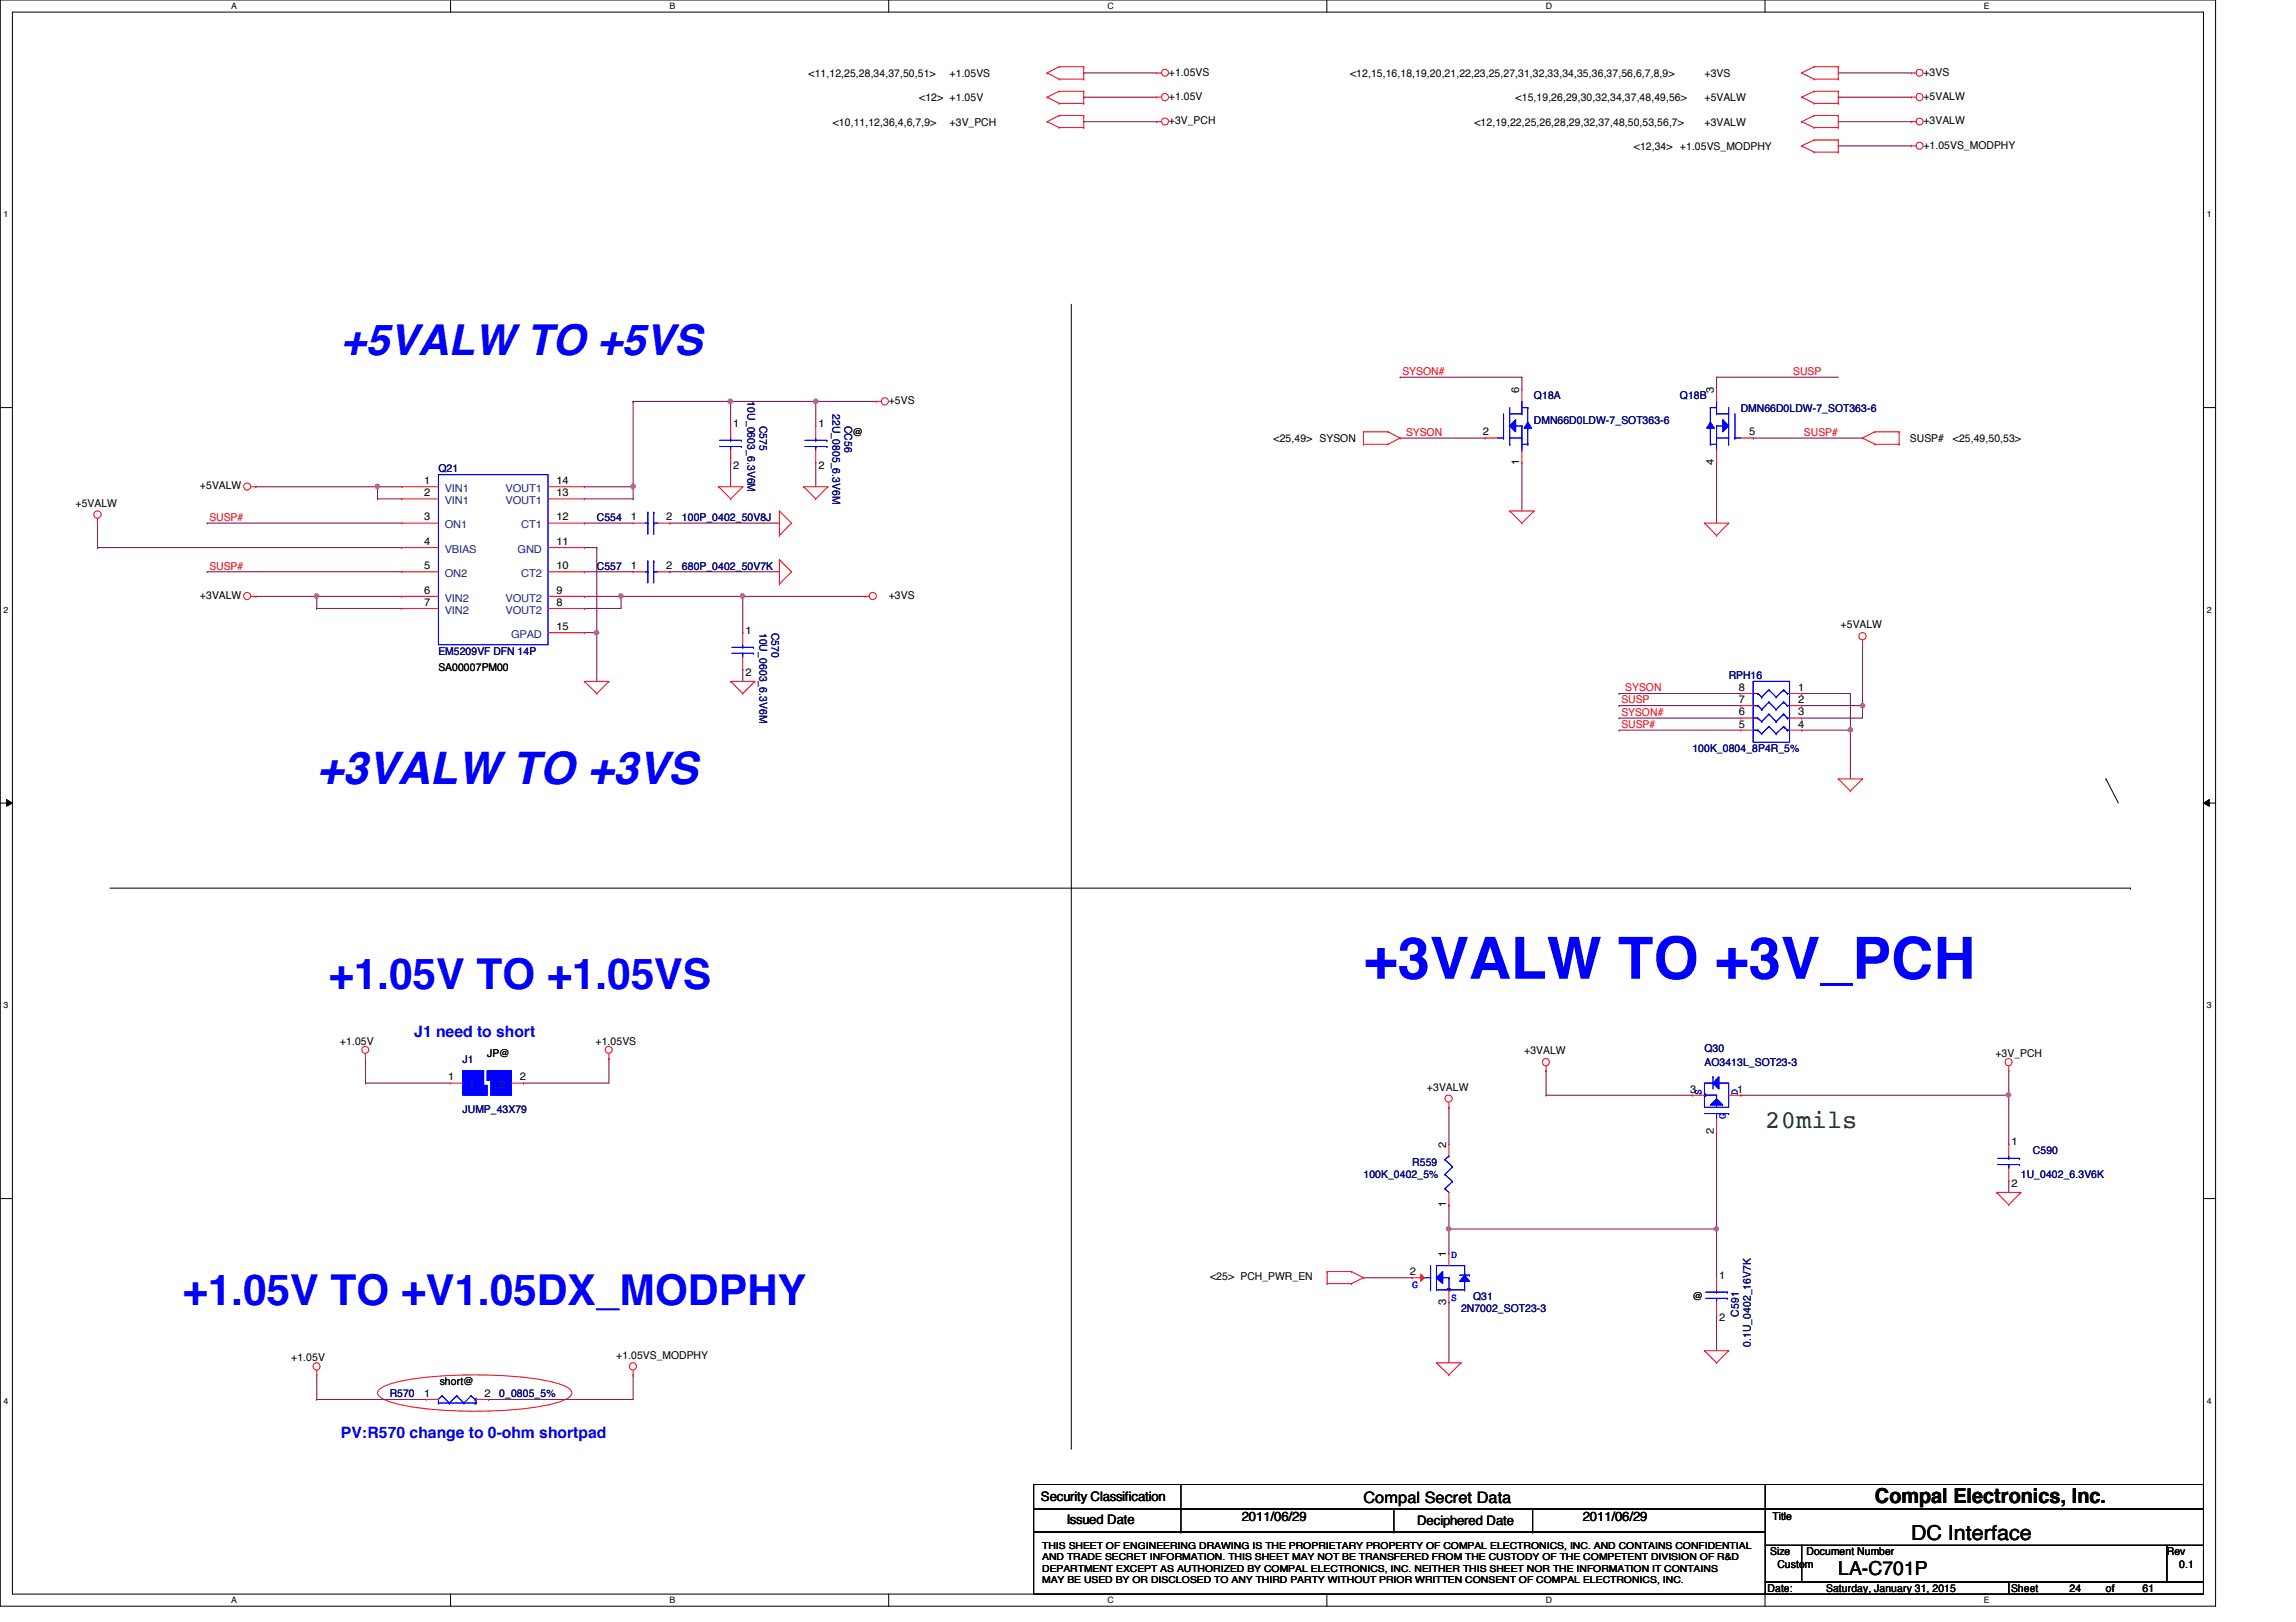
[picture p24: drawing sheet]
<svg xmlns="http://www.w3.org/2000/svg" width="297mm" height="210mm" viewBox="0 0 297 210" stroke-linecap="round" stroke-linejoin="round" font-family="sans-serif">
<defs><g id="words">
<text font-size="7.5" fill="#00f" x="176.4" y="126.7">+3VALW TO +3V_PCH</text>
<text font-size="5.8" fill="#00f" x="41" y="101.4">+3VALW TO +3VS</text>
<g font-size="5.5" fill="#00f">
<text x="44.1" y="46">+5VALW TO +5VS</text>
<text x="42.5" y="127.9">+1.05V TO +1.05VS</text>
<text x="23.7" y="168.9">+1.05V TO +V1.05DX_MODPHY</text>
</g>
<text font-size="3.3" fill="#008000" x="228.4" y="145.9">20mils</text>
<g font-size="2.7">
<text x="242.6" y="194.6">Compal Electronics, Inc.</text>
<text x="247.3" y="199.3">DC Interface</text>
</g>
<text font-size="2.5" x="237.8" y="203.8">LA-C701P</text>
<g font-size="2" fill="#00f">
<text x="53.6" y="134.2">J1 need to short</text>
<text x="44.1" y="186.1">PV:R570 change to 0-ohm shortpad</text>
</g>
<text font-size="2" x="176.4" y="194.5">Compal Secret Data</text>
<g font-size="1.7">
<text x="134.7" y="194.3">Security Classification</text>
<text x="138" y="197.3">Issued Date</text>
<text x="160.7" y="196.8">2011/06/29</text>
<text x="183.3" y="197.4">Deciphered Date</text>
<text x="204.8" y="196.8">2011/06/29</text>
</g>
<g font-size="1.4">
<text x="104.6" y="9.9">&lt;11,12,25,28,34,37,50,51&gt;</text>
<text x="122.8" y="9.9">+1.05VS</text>
<text x="151.2" y="9.8">+1.05VS</text>
<text x="174.7" y="9.9">&lt;12,15,16,18,19,20,21,22,23,25,27,31,32,33,34,35,36,37,56,6,7,8,9&gt;</text>
<text x="220.5" y="9.9">+3VS</text>
<text x="248.8" y="9.8">+3VS</text>
<text x="107.7" y="16.3">&lt;10,11,12,36,4,6,7,9&gt;</text>
<text x="118.9" y="13.1">&lt;12&gt; +1.05V</text>
<text x="122.8" y="16.3">+3V_PCH</text>
<text x="151.2" y="13">+1.05V</text>
<text x="151.2" y="16.1">+3V_PCH</text>
<text x="190.8" y="16.3">&lt;12,19,22,25,26,28,29,32,37,48,50,53,56,7&gt;</text>
<text x="196.1" y="13.1">&lt;15,19,26,29,30,32,34,37,48,49,56&gt;</text>
<text x="220.5" y="13.1">+5VALW</text>
<text x="220.5" y="16.3">+3VALW</text>
<text x="248.8" y="13">+5VALW</text>
<text x="248.8" y="16.1">+3VALW</text>
<text x="211.4" y="19.4">&lt;12,34&gt; +1.05VS_MODPHY</text>
<text x="248.8" y="19.3">+1.05VS_MODPHY</text>
<text x="115" y="52.3">+5VS</text>
<text x="196.6" y="50.8" transform="rotate(-90 196.6 50.8)">6</text>
<text x="221.7" y="50.8" transform="rotate(-90 221.7 50.8)">3</text>
<text x="94.9" y="55.3">1</text>
<text x="105.9" y="55.3">1</text>
<text x="110.3" y="56.4">@</text>
<text x="164.8" y="57.2">&lt;25,49&gt; SYSON</text>
<text x="191.9" y="56.3">2</text>
<text x="226.3" y="56.3">5</text>
<text x="247.1" y="57.2">SUSP#</text>
<text x="252.6" y="57.2">&lt;25,49,50,53&gt;</text>
<text x="9.8" y="65.6">+5VALW</text>
<text x="25.9" y="63.3">+5VALW</text>
<text x="54.9" y="64.2">2</text>
<text x="54.9" y="62.7">1</text>
<text x="72" y="62.7">14</text>
<text x="72" y="64.2">13</text>
<text x="94.9" y="60.7">2</text>
<text x="105.9" y="60.7">2</text>
<text x="196.6" y="60.2" transform="rotate(-90 196.6 60.2)">1</text>
<text x="221.7" y="60.2" transform="rotate(-90 221.7 60.2)">4</text>
<text x="54.9" y="70.5">4</text>
<text x="54.9" y="67.4">3</text>
<text x="72" y="70.5">11</text>
<text x="72" y="67.4">12</text>
<text x="81.6" y="67.4">1</text>
<text x="86.2" y="67.4">2</text>
<text x="25.9" y="77.5">+3VALW</text>
<text x="54.9" y="76.8">6</text>
<text x="54.9" y="73.7">5</text>
<text x="72" y="76.8">9</text>
<text x="72" y="73.7">10</text>
<text x="81.6" y="73.7">1</text>
<text x="86.2" y="73.7">2</text>
<text x="115" y="77.5">+3VS</text>
<text x="54.9" y="78.4">7</text>
<text x="72" y="78.4">8</text>
<text x="72" y="81.5">15</text>
<text x="96.4" y="82">1</text>
<text x="238.1" y="81.3">+5VALW</text>
<text x="56.7" y="86.8">SA00007PM00</text>
<text x="96.4" y="87.5">2</text>
<text x="225" y="89.4">8</text>
<text x="232.6" y="89.4">1</text>
<text x="225" y="91">7</text>
<text x="225" y="92.6">6</text>
<text x="225" y="94.1">5</text>
<text x="232.6" y="91">2</text>
<text x="232.6" y="92.6">3</text>
<text x="232.6" y="94.1">4</text>
<text x="44" y="135.2">+1.05V</text>
<text x="63" y="136.7">JP@</text>
<text x="77" y="135.2">+1.05VS</text>
<text x="197.2" y="136.4">+3VALW</text>
<text x="258.1" y="136.7">+3V_PCH</text>
<text x="58" y="139.8">1</text>
<text x="67.3" y="139.8">2</text>
<text x="184.6" y="141.1">+3VALW</text>
<text x="218.6" y="141.4">3</text>
<text x="224.7" y="141.4">1</text>
<text x="187.1" y="148.5" transform="rotate(-90 187.1 148.5)">2</text>
<text x="221.7" y="146.8" transform="rotate(-90 221.7 146.8)">2</text>
<text x="260.2" y="148.2">1</text>
<text x="260.2" y="153.6">2</text>
<text x="187.1" y="156.2" transform="rotate(-90 187.1 156.2)">1</text>
<text x="156.5" y="165.7">&lt;25&gt; PCH_PWR_EN</text>
<text x="182.4" y="165">2</text>
<text x="187.1" y="162.7" transform="rotate(-90 187.1 162.7)">1</text>
<text x="222.4" y="165.5">1</text>
<text x="187.1" y="168.8" transform="rotate(-90 187.1 168.8)">3</text>
<text x="218.9" y="168.2">@</text>
<text x="222.4" y="170.9">2</text>
<text x="37.7" y="176.1">+1.05V</text>
<text x="56.9" y="179.2">short@</text>
<text x="79.7" y="175.8">+1.05VS_MODPHY</text>
<text x="54.9" y="180.8">1</text>
<text x="62.7" y="180.8">2</text>
<text x="229.3" y="196.7">Title</text>
<text x="229" y="201.3">Size</text>
<text x="230" y="202.9">Custom</text>
<text x="233.7" y="201.3">Document Number</text>
<text x="280.3" y="201.3">Rev</text>
<text x="281.9" y="202.9">0.1</text>
<text x="228.7" y="206">Date:</text>
<text x="236.3" y="206">Saturday, January 31, 2015</text>
<text x="260.2" y="206">Sheet</text>
<text x="267.8" y="206">24</text>
<text x="272.5" y="206">of</text>
<text x="277.2" y="206">61</text>
</g>
<g font-size="1.4" fill="#000080">
<text x="96.7" y="51.9" transform="rotate(90 96.7 51.9)">10U_0603_6.3V6M</text>
<text x="107.7" y="53.6" transform="rotate(90 107.7 53.6)">22U_0805_6.3V6M</text>
<text x="198.5" y="51.7">Q18A</text>
<text x="217.3" y="51.7">Q18B</text>
<text x="225.2" y="53.3">DMN66D0LDW-7_SOT363-6</text>
<text x="98.3" y="55.1" transform="rotate(90 98.3 55.1)">C575</text>
<text x="109.3" y="55.1" transform="rotate(90 109.3 55.1)">CC56</text>
<text x="198.5" y="54.9">DMN66D0LDW-7_SOT363-6</text>
<text x="56.7" y="61.1">Q21</text>
<text x="77.2" y="67.4">C554</text>
<text x="88.2" y="67.4">100P_0402_50V8J</text>
<text x="77.2" y="73.7">C557</text>
<text x="88.2" y="73.7">680P_0402_50V7K</text>
<text x="98.3" y="81.9" transform="rotate(90 98.3 81.9)">10U_0603_6.3V6M</text>
<text x="99.8" y="81.9" transform="rotate(90 99.8 81.9)">C570</text>
<text x="56.7" y="84.8">EM5209VF DFN 14P</text>
<text x="223.6" y="87.9">RPH16</text>
<text x="218.9" y="97.4">100K_0804_8P4R_5%</text>
<text x="59.9" y="137.5">J1</text>
<text x="220.5" y="136.1">Q30</text>
<text x="59.9" y="144">JUMP_43X79</text>
<text x="220.5" y="138">AO3413L_SOT23-3</text>
<text x="263" y="149.4">C590</text>
<text x="176.4" y="152.5">100K_0402_5%</text>
<text x="182.7" y="150.9">R559</text>
<text x="261.4" y="152.5">1U_0402_6.3V6K</text>
<text x="189" y="169.8">2N7002_SOT23-3</text>
<text x="190.6" y="168.2">Q31</text>
<text x="225" y="170.4" transform="rotate(-90 225 170.4)">C591</text>
<text x="226.5" y="174.3" transform="rotate(-90 226.5 174.3)">0.1U_0402_16V7K</text>
<text x="50.4" y="180.8">R570</text>
<text x="64.6" y="180.8">0_0805_5%</text>
</g>
<g font-size="1.4" fill="#f00">
<text x="181.4" y="48.5">SYSON#</text>
<text x="232" y="48.5">SUSP</text>
<text x="181.9" y="56.4">SYSON</text>
<text x="233.4" y="56.4">SUSP#</text>
<text x="27.1" y="67.4">SUSP#</text>
<text x="27.1" y="73.7">SUSP#</text>
<text x="210.3" y="89.5">SYSON</text>
<text x="209.8" y="91">SUSP</text>
<text x="209.8" y="94.2">SUSP#</text>
<text x="209.8" y="92.6">SYSON#</text>
</g>
<g font-size="1.4" fill="#004080">
<text x="57.5" y="65.2">VIN1</text>
<text x="57.5" y="63.7">VIN1</text>
<text x="65.4" y="63.7">VOUT1</text>
<text x="65.4" y="65.2">VOUT1</text>
<text x="57.5" y="71.5">VBIAS</text>
<text x="57.5" y="68.4">ON1</text>
<text x="67" y="71.5">GND</text>
<text x="67.4" y="68.4">CT1</text>
<text x="57.5" y="77.9">VIN2</text>
<text x="57.5" y="74.7">ON2</text>
<text x="65.4" y="77.9">VOUT2</text>
<text x="67.4" y="74.7">CT2</text>
<text x="57.5" y="79.4">VIN2</text>
<text x="65.4" y="79.4">VOUT2</text>
<text x="66.1" y="82.5">GPAD</text>
<text x="60.7" y="140.8">1</text>
<text x="64.6" y="140.8">2</text>
</g>
<g font-size="1.4" fill="#00f">
<text x="220.1" y="141.7" transform="rotate(-90 220.1 141.7)">S</text>
<text x="224.8" y="141.7" transform="rotate(-90 224.8 141.7)">D</text>
<text x="223.3" y="144.9" transform="rotate(-90 223.3 144.9)">G</text>
<text x="182.7" y="166.7">G</text>
<text x="187.7" y="162.9">D</text>
<text x="187.7" y="168.4">S</text>
</g>
<g font-size="1.2">
<text x="134.8" y="203.4">DEPARTMENT EXCEPT AS AUTHORIZED BY COMPAL ELECTRONICS, INC. NEITHER THIS SHEET NOR THE INFORMATION IT CONTAINS</text>
<text x="134.8" y="200.5">THIS SHEET OF ENGINEERING DRAWING IS THE PROPRIETARY PROPERTY OF COMPAL ELECTRONICS, INC. AND CONTAINS CONFIDENTIAL</text>
<text x="134.8" y="201.9">AND TRADE SECRET INFORMATION. THIS SHEET MAY NOT BE TRANSFERED FROM THE CUSTODY OF THE COMPETENT DIVISION OF R&amp;D</text>
<text x="134.8" y="204.8">MAY BE USED BY OR DISCLOSED TO ANY THIRD PARTY WITHOUT PRIOR WRITTEN CONSENT OF COMPAL ELECTRONICS, INC.</text>
</g>
<g font-size="1.1">
<text x="29.9" y="1.1">A</text>
<text x="86.6" y="1.1">B</text>
<text x="143.3" y="1.1">C</text>
<text x="200" y="1.1">D</text>
<text x="256.7" y="1.1">E</text>
<text x=".5" y="28.1">1</text>
<text x="285.5" y="28.1">1</text>
<text x=".5" y="79.3">2</text>
<text x="285.5" y="79.3">2</text>
<text x=".5" y="130.5">3</text>
<text x="285.5" y="130.5">3</text>
<text x=".5" y="181.7">4</text>
<text x="285.5" y="181.7">4</text>
<text x="29.9" y="207.4">A</text>
<text x="86.6" y="207.4">B</text>
<text x="143.3" y="207.4">C</text>
<text x="200" y="207.4">D</text>
<text x="256.7" y="207.4">E</text>
</g>
</g></defs>
<path d="M0 0h286.6v207.9h-286.6zM1.6 1.6h283.5v204.7h-283.5z" fill="none" stroke="#000" stroke-width=".13"/>
<g fill="#fff">
<path d="M29.9 .2h.7v1.2h-.7z"/>
<path d="M29.9 206.5h.7v1.1h-.7z"/>
</g>
<path d="M58.3 0v1.6M58.3 206.3v1.6" fill="none" stroke="#000" stroke-width=".13"/>
<g fill="#fff">
<path d="M86.6 .2h.7v1.2h-.7z"/>
<path d="M86.6 206.5h.7v1.1h-.7z"/>
</g>
<path d="M115 0v1.6M115 206.3v1.6" fill="none" stroke="#000" stroke-width=".13"/>
<g fill="#fff">
<path d="M143.3 .2h.8v1.2h-.8z"/>
<path d="M143.3 206.5h.8v1.1h-.8z"/>
</g>
<path d="M171.7 0v1.6M171.7 206.3v1.6" fill="none" stroke="#000" stroke-width=".13"/>
<g fill="#fff">
<path d="M200 .2h.7v1.2h-.7z"/>
<path d="M200 206.5h.7v1.1h-.7z"/>
</g>
<path d="M228.3 0v1.6M228.3 206.3v1.6" fill="none" stroke="#000" stroke-width=".13"/>
<g fill="#fff">
<path d="M256.7 .2h.7v1.2h-.7z"/>
<path d="M256.7 206.5h.7v1.1h-.7z"/>
<path d="M.5 27.1h.6v1.2h-.6z"/>
<path d="M285.5 27.1h.6v1.2h-.6z"/>
<path d="M.5 78.3h.6v1.2h-.6z"/>
<path d="M285.5 78.3h.6v1.2h-.6z"/>
</g>
<path d="M0 52.7h1.6M285.1 52.7h1.5" fill="none" stroke="#000" stroke-width=".13"/>
<g fill="#fff">
<path d="M.5 129.5h.6v1.2h-.6z"/>
<path d="M285.5 129.5h.6v1.2h-.6z"/>
</g>
<path d="M0 103.9h1.6M.8 103.5l.8 .4-.8 .5zM285.1 103.9l.7-.4v.9zM285.1 103.9h1.5" fill="none" stroke="#000" stroke-width=".13"/>
<path d="M.8 103.5l.8 .4-.8 .5zM285.1 103.9l.7-.4v.9z" fill="#000"/>
<g fill="#fff">
<path d="M.5 180.7h.6v1.2h-.6z"/>
<path d="M285.5 180.7h.6v1.2h-.6z"/>
</g>
<path d="M138.6 39.4v148M14.2 114.9h261.4M272.5 100.8h.1M272.5 100.8l1.6 3.1M275.6 114.9h.1M0 155.1h1.6M285.1 155.1h1.5M138.6 187.4h.1" fill="none" stroke="#000" stroke-width=".13"/>
<path d="M49 179.9a4.7 4.7 0 0 1 2.5-1.1 55.9 55.9 0 0 1 19.9 0 4.8 4.8 0 0 1 2.5 1.1l.1 .4-.1 .3a4.8 4.8 0 0 1-2.5 1.1 54.3 54.3 0 0 1-19.9 0 4.7 4.7 0 0 1-2.5-1.1l-.2-.3z" fill="none" stroke="#f00" stroke-width=".13"/>
<g fill="none" stroke="#800040" stroke-width=".13">
<path d="M181.1 48.8h.1M181.1 56.7h.1M181.1 48.8h15.8M181.1 56.7h11M196.9 59.8h.1M196.9 48.8h.1M196.9 48.8v1.6M196.9 59.8v6.3M222.1 59.8h.1M222.1 48.8h.1M222.1 48.8v1.6M222.1 59.8v7.9"/>
<path d="M222.1 48.8h15.7M226.8 56.7h.1M226.8 56.7h14.2M12.6 70.9h.1M12.6 67.7h.1M12.6 70.9h39.4M12.6 67.7v3.2M26.8 67.7h.1M26.8 74h.1M26.8 67.7h25.2M26.8 74h25.2M75.6 70.9h.1"/>
<path d="M75.6 70.9h1.6M75.6 81.9h.1M75.6 81.9h1.6M77.2 81.9h.1M77.2 81.9v6.3M241 91.3h.1M241 91.3v1.6M47.3 137h.1M47.3 137v3.2M78.8 137h.1M78.8 137v3.2h-11.1M47.3 140.2h.1"/>
<path d="M47.3 140.2h11M67.7 140.2h.1"/>
</g>
<circle cx="241" cy="91.3" r=".3" fill="#f0f"/>
<circle cx="241" cy="91.3" r=".3" fill="none" stroke="#f0f" stroke-width=".13"/>
<path d="M239.4 94.5h.1M239.4 94.5v6.3" fill="none" stroke="#800040" stroke-width=".13"/>
<circle cx="239.4" cy="94.4" r=".3" fill="#f0f"/>
<circle cx="239.4" cy="94.4" r=".3" fill="none" stroke="#f0f" stroke-width=".13"/>
<g fill="none" stroke="#800040" stroke-width=".13">
<path d="M209.5 89.7h.1M209.5 91.3h.1M209.5 94.5h.1M209.5 92.9h.1M209.5 89.7h15.7M209.5 91.3h15.7M209.5 94.5h15.7M209.5 92.9h15.7M233.1 89.7h.1M233.1 94.5h.1M233.1 91.3h.1M233.1 92.9h.1"/>
<path d="M233.1 89.7h6.3M233.1 91.3h7.9M233.1 94.5h6.3M233.1 92.9h7.9M222.1 159h.1M222.1 159v6.4M41 177.9h.1M41 177.9v3.2M81.9 177.9h.1M81.9 177.9v3.2h-18.7M41 181.1h.1M41 181.1h14.2"/>
<path d="M63.2 181.1h.1"/>
</g>
<circle cx="222" cy="159" r=".29" fill="#f0f"/>
<circle cx="222" cy="159" r=".29" fill="none" stroke="#f0f" stroke-width=".13"/>
<path d="M259.9 138.6h.1M259.9 138.6v9.4M225.2 141.7h.1M225.2 141.7h34.7M259.9 152.7h.1M259.9 141.7h.1M259.9 152.7v1.6M222.1 170.1h.1M222.1 170.1v4.7" fill="none" stroke="#800040" stroke-width=".13"/>
<circle cx="259.8" cy="141.7" r=".3" fill="#f0f"/>
<circle cx="259.8" cy="141.7" r=".3" fill="none" stroke="#f0f" stroke-width=".13"/>
<g fill="none" stroke="#800040" stroke-width=".13">
<path d="M200 138.6h.1M200 138.6v3.1M187.4 159h.1M187.4 143.3h.1M187.4 155.9h.1M187.4 143.3v4.7M187.4 155.9v6.3M200 141.7h.1M200 141.7h18.9M222.1 146.4h.1M222.1 146.4v12.6h-34.7M176.4 165.4h.1"/>
<path d="M176.4 165.4h6.3"/>
</g>
<circle cx="187.4" cy="159" r=".29" fill="#f0f"/>
<circle cx="187.4" cy="159" r=".29" fill="none" stroke="#f0f" stroke-width=".13"/>
<g fill="none" stroke="#800040" stroke-width=".13">
<path d="M140.2 9.4h.1M140.2 12.6h.1M140.2 15.7h.1M140.2 12.6h9.4M140.2 15.7h9.4M140.2 9.4h9.4M237.8 12.6h.1M237.8 15.7h.1M237.8 9.4h.1M237.8 18.9h.1M237.8 12.6h9.5M237.8 15.7h9.5"/>
<path d="M237.8 9.4h9.5M237.8 18.9h9.5M96.1 77.2h.1M96.1 77.2v4.7M96.1 77.2h15.7M96.1 86.6h.1M96.1 86.6v1.6M239.4 89.7h.1M239.4 89.7v4.8M241 83.4h.1M241 83.4v7.9M187.4 168.5h.1"/>
<path d="M187.4 168.5v7.9"/>
</g>
<circle cx="96.1" cy="77.1" r=".29" fill="#f0f"/>
<circle cx="96.1" cy="77.1" r=".29" fill="none" stroke="#f0f" stroke-width=".13"/>
<path d="M77.2 70.9h.1M77.2 70.9v11" fill="none" stroke="#800040" stroke-width=".13"/>
<circle cx="77.2" cy="81.9" r=".3" fill="#f0f"/>
<circle cx="77.2" cy="81.9" r=".3" fill="none" stroke="#f0f" stroke-width=".13"/>
<path d="M33.1 63h.1M33.1 63h18.9M48.8 63h.1M48.8 64.6h.1M48.8 63v1.6M48.8 64.6h3.2" fill="none" stroke="#800040" stroke-width=".13"/>
<circle cx="48.8" cy="62.9" r=".29" fill="#f0f"/>
<circle cx="48.8" cy="62.9" r=".29" fill="none" stroke="#f0f" stroke-width=".13"/>
<path d="M33.1 77.2h.1M33.1 77.2h18.9M41 77.2h.1M41 78.7h.1M41 77.2v1.5M41 78.7h11" fill="none" stroke="#800040" stroke-width=".13"/>
<circle cx="40.9" cy="77.1" r=".29" fill="#f0f"/>
<circle cx="40.9" cy="77.1" r=".29" fill="none" stroke="#f0f" stroke-width=".13"/>
<path d="M75.6 77.2h.1M75.6 78.7h.1M75.6 77.2h20.5M80.3 77.2h.1M80.3 77.2v1.5h-4.7M96.1 77.2h.1" fill="none" stroke="#800040" stroke-width=".13"/>
<circle cx="80.3" cy="77.1" r=".29" fill="#f0f"/>
<circle cx="80.3" cy="77.1" r=".29" fill="none" stroke="#f0f" stroke-width=".13"/>
<g fill="none" stroke="#800040" stroke-width=".13">
<path d="M94.5 51.9h.1M94.5 51.9h11M105.5 59.8h.1M105.5 51.9h.1M105.5 51.9v3.2M105.5 59.8v3.2M75.6 67.7h.1M75.6 74h.1M75.6 67.7h6.3M75.6 74h6.3M86.7 67.7h.1M86.7 74h.1"/>
<path d="M86.7 67.7h14.1M86.7 74h14.1"/>
</g>
<circle cx="105.5" cy="51.9" r=".3" fill="#f0f"/>
<circle cx="105.5" cy="51.9" r=".3" fill="none" stroke="#f0f" stroke-width=".13"/>
<circle cx="94.5" cy="51.9" r=".3" fill="#f0f"/>
<circle cx="94.5" cy="51.9" r=".3" fill="none" stroke="#f0f" stroke-width=".13"/>
<g fill="none" stroke="#800040" stroke-width=".13">
<path d="M81.9 51.9h.1M81.9 51.9h12.6M94.5 59.8h.1M94.5 51.9h.1M94.5 51.9v3.2M94.5 59.8v3.2M105.5 51.9h.1M105.5 51.9h7.9M75.6 63h.1M75.6 64.6h6.3M75.6 63h6.3M81.9 64.6h.1"/>
<path d="M81.9 63h.1M81.9 63v1.6"/>
</g>
<circle cx="81.9" cy="62.9" r=".3" fill="#f0f"/>
<circle cx="81.9" cy="62.9" r=".3" fill="none" stroke="#f0f" stroke-width=".13"/>
<path d="M81.9 51.9h.1M81.9 51.9v11.1" fill="none" stroke="#800040" stroke-width=".13"/>
<g fill="none" stroke="#f00" stroke-width=".13">
<path d="M135.5 9.4h.1M135.5 12.6h.1M135.5 15.7h.1M135.5 9.4l1.5 .8M135.5 12.6l1.5 .8M135.5 15.7l1.5 .8M137 8.6h.1M137 10.2h.1M137 11.8h.1M137 13.4h.1M137 14.9h.1M137 16.5h.1"/>
<path d="M137 11.8h3.2M137 13.4h3.2M137 14.9h3.2M137 16.5h3.2M137 8.6h3.2M137 10.2h3.2M137 8.6l-1.5 .8M137 11.8l-1.5 .8M137 14.9l-1.5 .8M140.2 8.6h.1M140.2 10.2h.1M140.2 11.8h.1"/>
<path d="M140.2 13.4h.1M140.2 14.9h.1M140.2 16.5h.1M140.2 8.6v1.6M140.2 11.8v1.6M140.2 14.9v1.6M149.6 9.4h.1M149.6 12.6h.1M149.6 15.7h.1M149.6 12.6h.7M149.6 15.7h.7M149.6 9.4h.7"/>
<path d="M233.1 12.6h.1M233.1 15.7h.1M233.1 9.4h.1M233.1 18.9h.1M233.1 12.6l1.6 .8M233.1 15.7l1.6 .8M233.1 9.4l1.6 .8M233.1 18.9l1.6 .8M234.7 11.8h.1M234.7 13.4h.1M234.7 14.9h.1M234.7 16.5h.1"/>
<path d="M234.7 8.6h.1M234.7 10.2h.1M234.7 18.1h.1M234.7 19.7h.1M234.7 11.8l-1.6 .8M234.7 11.8h3.1M234.7 13.4h3.1M234.7 14.9l-1.6 .8M234.7 14.9h3.1M234.7 16.5h3.1M234.7 8.6l-1.6 .8M234.7 8.6h3.1"/>
<path d="M234.7 10.2h3.1M234.7 18.1l-1.6 .8M234.7 18.1h3.1M234.7 19.7h3.1M237.8 11.8h.1M237.8 13.4h.1M237.8 14.9h.1M237.8 16.5h.1M237.8 8.6h.1M237.8 10.2h.1M237.8 18.1h.1M237.8 19.7h.1"/>
<path d="M237.8 8.6v1.6M237.8 11.8v1.6M237.8 14.9v1.6M237.8 18.1v1.6M247.3 12.6h.1M247.3 15.7h.1M247.3 9.4h.1M247.3 18.9h.1M247.3 12.6h.6M247.3 15.7h.6M247.3 9.4h.6M247.3 18.9h.6"/>
<path d="M94.5 55.1h.1M94.5 59.8h.1M94.5 55.1v1.6M94.5 58.3v1.5M105.5 55.1h.1M105.5 59.8h.1M105.5 55.1v1.6M105.5 58.3v1.5M113.4 51.9h.1M113.4 51.9h.6M176.4 55.9h.1M176.4 57.5h.1"/>
<path d="M176.4 55.9h3.2M176.4 55.9v1.6M176.4 57.5h3.2M179.6 55.9h.1M179.6 57.5h.1M179.6 55.9l1.5 .8M181.1 56.7h.1M181.1 56.7l-1.5 .8M241 56.7h.1M241 56.7l1.6 .8M242.6 55.9h.1M242.6 57.5h.1"/>
<path d="M242.6 55.9h3.1M242.6 57.5h3.1M242.6 55.9l-1.6 .8M245.7 57.5h.1M245.7 55.9h.1M245.7 55.9v1.6M12.6 67.7h.1M12.6 67.1v.6M32.5 77.2h.6M32.5 63h.6M33.1 63h.1M33.1 77.2h.1"/>
<path d="M93 63h.1M93 63h3.1M93 63l1.5 1.6M94.5 64.6h.1M96.1 63h.1M96.1 63l-1.6 1.6M100.8 66.1h.1M100.8 69.3h.1M100.8 72.4h.1M100.8 75.6h.1M100.8 66.1v3.2M100.8 72.4v3.2"/>
<path d="M100.8 66.1l1.6 1.6M100.8 72.4l1.6 1.6M102.4 67.7h.1M102.4 74h.1M102.4 67.7l-1.6 1.6M102.4 74l-1.6 1.6M104 63h.1M104 63h3.1M104 63l1.5 1.6M105.5 64.6h.1M107.1 63h.1M107.1 63l-1.6 1.6"/>
<path d="M111.8 77.2h.1M111.8 77.2h.7M195.3 66.1h.1M195.3 66.1h3.2M195.3 66.1l1.6 1.6M196.9 67.7h.1M198.5 66.1h.1M198.5 66.1l-1.6 1.6M220.5 67.7h.1M220.5 67.7h3.1M220.5 67.7l1.6 1.6M222.1 69.3h.1"/>
<path d="M223.6 67.7h.1M223.6 67.7l-1.5 1.6M75.6 88.2h.1M75.6 88.2h3.2M75.6 88.2l1.6 1.5M77.2 89.7h.1M78.8 88.2h.1M78.8 88.2l-1.6 1.5M94.5 88.2h.1M94.5 88.2h3.2M94.5 88.2l1.6 1.5M96.1 89.7h.1"/>
<path d="M97.7 88.2h.1M97.7 88.2l-1.6 1.5M241 83.4h.1M241 82.8v.6M237.8 100.8h.1M237.8 100.8h3.2M237.8 100.8l1.6 1.6M239.4 102.4h.1M241 100.8h.1M241 100.8l-1.6 1.6M47.3 137h.1M47.3 136.4v.6"/>
<path d="M78.8 137h.1M78.8 136.4v.6M200 138.6h.1M200 138v.6M259.9 138.6h.1M259.9 138v.6M187.4 143.3h.1M187.4 142.7v.6M258.3 154.3h.1M258.3 154.3h3.1M258.3 154.3l1.6 1.6M259.9 155.9h.1"/>
<path d="M261.4 154.3h.1M261.4 154.3l-1.5 1.6M41 177.9h.1M41 177.3v.6M81.9 177.9h.1M81.9 177.3v.6M171.7 164.5h.1M171.7 166.1h.1M171.7 166.1h3.1M171.7 164.5h3.1M171.7 164.5v1.6M174.8 166.1h.1"/>
<path d="M174.8 164.5h.1M174.8 164.5l1.6 .9M176.4 165.4h.1M176.4 165.4l-1.6 .7M185.8 176.4h.1M185.8 176.4h3.2M185.8 176.4l1.6 1.5M187.4 177.9h.1M189 176.4h.1M189 176.4l-1.6 1.5M220.5 174.8h.1M220.5 174.8h3.1"/>
<path d="M220.5 174.8l1.6 1.6M222.1 176.4h.1M223.6 174.8h.1M223.6 174.8l-1.5 1.6"/>
<circle cx="150.7" cy="12.6" r=".46"/>
<circle cx="150.7" cy="15.7" r=".45"/>
<circle cx="150.7" cy="9.4" r=".45"/>
<circle cx="248.3" cy="12.6" r=".46"/>
<circle cx="248.3" cy="15.7" r=".45"/>
<circle cx="248.3" cy="18.9" r=".45"/>
<circle cx="248.3" cy="9.4" r=".45"/>
<circle cx="114.5" cy="51.9" r=".46"/>
<circle cx="12.6" cy="66.6" r=".47"/>
<circle cx="32" cy="77.1" r=".46"/>
<circle cx="32" cy="63" r=".45"/>
<circle cx="112.9" cy="77.1" r=".46"/>
<circle cx="240.9" cy="82.3" r=".47"/>
<circle cx="47.3" cy="135.9" r=".45"/>
<circle cx="78.7" cy="135.9" r=".45"/>
<circle cx="200" cy="137.5" r=".46"/>
<circle cx="259.8" cy="137.5" r=".46"/>
<circle cx="187.4" cy="142.2" r=".46"/>
<circle cx="40.9" cy="176.8" r=".46"/>
<circle cx="81.9" cy="176.8" r=".46"/>
</g>
<g fill="none" stroke="#000" stroke-width=".13">
<path d="M133.7 192.1h94.7v3.2h-94.7zM133.7 195.3h94.7v2.9h-94.7zM133.7 198.2h94.7v8.1h-94.7zM152.8 195.3h.1M152.8 198.2h.1M152.8 192.1v6.1M180.3 198.2h.1M180.3 195.3v2.9M198.3 198.2h.1M198.3 195.3v2.9M228.4 192.1h56.7v3.2h-56.7zM228.4 195.3h56.7v4.7h-56.7z"/>
<path d="M228.4 200h4.7v4.7h-4.7zM233.1 200h47.2v4.7h-47.2zM280.3 200h4.8v4.7h-4.8zM228.4 204.7h31.5v1.6h-31.5zM259.9 204.7h25.2v1.6h-25.2z"/>
</g>
<g fill="none" stroke="#00f" stroke-width=".13">
<path d="M93.1 57.8h2.8M93.1 57h2.8M94.5 57h.1M94.5 57.8h.1M94.5 56.7v.3M94.5 57.8v.5M95.9 57.8h.1M95.9 57h.1M104.1 57.8h2.9M104.1 57h2.9M105.5 57h.1M105.5 57.8h.1"/>
<path d="M105.5 56.7v.3M105.5 57.8v.5M107 57.8h.1M107 57h.1M193.7 56.7h.8M194.5 56.7h.1M194.5 53.6v3.1M195.3 57.5h.1M195.3 56.7h1.6M195.3 52.7v4.8M195.3 53.6h1.6M196.9 56.7h.1"/>
<path d="M196.9 53.6h.1"/>
</g>
<path d="M196.1 54.3v1.6l-.8-.8z" fill="#00f"/>
<path d="M196.1 54.3v1.6l-.8-.8zM196.1 55.1h.8M196.9 55.1h.1M196.9 58.3h.1M196.9 51.9h.1M196.9 51.9v1.7M196.9 55.1v3.2M196.9 52.7h.8M197.7 55.4h.1M197.7 52.7h.1M197.7 55.4v2.1" fill="none" stroke="#00f" stroke-width=".13"/>
<path d="M197.7 54.7l.5 .7h-1z" fill="#00f"/>
<g fill="none" stroke="#00f" stroke-width=".13">
<path d="M193.7 56.7h.8M194.5 56.7h.1M194.5 53.6v3.1M195.3 57.5h.1M195.3 56.7h1.6M195.3 52.7v4.8M195.3 53.6h1.6M196.9 56.7h.1M196.9 53.6h.1M196.9 57.5h.8M197.7 54.7l.5 .7h-1zM197.7 54.7h.1"/>
<path d="M197.7 57.5h.1M197.7 52.7v2"/>
</g>
<path d="M196.1 54.3v1.6l-.8-.8z" fill="#00f"/>
<path d="M196.1 54.3v1.6l-.8-.8zM196.1 55.1h.8M196.9 55.1h.1M196.9 58.3h.1M196.9 51.9h.1M196.9 51.9v1.7M196.9 55.1v3.2M196.9 52.7h.8M197.7 55.4h.1M197.7 52.7h.1M197.7 55.4v2.1" fill="none" stroke="#00f" stroke-width=".13"/>
<path d="M197.7 54.7l.5 .7h-1z" fill="#00f"/>
<path d="M196.9 57.5h.8M197.7 54.7l.5 .7h-1zM197.7 54.7h.1M197.7 57.5h.1M197.7 52.7v2M220.5 140.2h3.1v3.1h-3.1z" fill="none" stroke="#00f" stroke-width=".13"/>
<path d="M192.1 56.7h.1M192.1 56.7h1.6M196.9 50.4h.1M196.9 59.8h.1M196.9 50.4v1.5M196.9 58.3v1.5" fill="none" stroke="#f00" stroke-width=".13"/>
<path d="M222.4 139.4v1.5l-.8-.7z" fill="#00f"/>
<path d="M222.4 139.4v1.5l-.8-.7z" fill="none" stroke="#00f" stroke-width=".13"/>
<path d="M221.3 143l.8-.8 .8 .8z" fill="#00f"/>
<g fill="none" stroke="#00f" stroke-width=".13">
<path d="M221.6 139.4h.1M221.6 139.4v1.5M220.5 140.2h3.1v3.1h-3.1zM220.5 141.7h.1M220.5 141.6h.2v.3h-.2M220.5 144.1h3.1M220.5 141.7h1.6M222.1 142.2l.8 .8h-1.6zM222.1 144.1h.1M222.1 141.7h.1M222.1 141.7v1.6M222.1 144.1v.8"/>
<path d="M223.6 144.1h.1"/>
</g>
<path d="M222.4 139.4v1.5l-.8-.7z" fill="#00f"/>
<path d="M222.4 139.4v1.5l-.8-.7z" fill="none" stroke="#00f" stroke-width=".13"/>
<path d="M221.3 143l.8-.8 .8 .8z" fill="#00f"/>
<g fill="none" stroke="#00f" stroke-width=".13">
<path d="M222.1 56.7h.1M222.1 53.6h.1M222.1 56.7h1.5M222.1 53.6h1.5M223.6 57.5h.1M223.6 52.7v4.8M224.4 56.7h.1M224.4 53.6v3.1M224.4 56.7h.8M56.7 61.4h14.2v22h-14.2zM83.5 67.7h.3M83.8 67.7h.1"/>
<path d="M83.8 66.3h.1M83.8 66.3v2.8M84.6 66.3h.1M84.6 67.7h.1M84.6 67.7h.5M84.6 66.3v2.8M94.7 84.5h2.8M94.7 83.8h2.8M96.1 83.8h.1M96.1 84.5h.1M96.1 83.4v.4M96.1 84.5v.5"/>
<path d="M97.5 84.5h.1M97.5 83.8h.1M221.6 139.4h.1M221.6 139.4v1.5M220.5 141.7h.1M220.5 141.6h.2v.3h-.2M220.5 144.1h3.1M220.5 141.7h1.6M222.1 142.2l.8 .8h-1.6zM222.1 144.1h.1M222.1 141.7h.1M222.1 141.7v1.6"/>
<path d="M222.1 144.1v.8M223.6 144.1h.1"/>
</g>
<g fill="none" stroke="#f00" stroke-width=".13">
<path d="M52 77.2h.1M52 70.9h.1M52 74h.1M52 78.7h.1M52 64.6h.1M52 67.7h.1M52 63h.1M52 70.9h4.7M52 77.2h4.7M52 74h4.7M52 78.7h4.7M52 67.7h4.7"/>
<path d="M52 63h4.7M52 64.6h4.7M70.9 70.9h4.7M70.9 77.2h4.7M70.9 74h4.7M70.9 78.7h4.7M70.9 67.7h4.7M70.9 63h4.7M70.9 64.6h4.7M75.6 70.9h.1M75.6 77.2h.1M75.6 67.7h.1"/>
<path d="M75.6 63h.1M75.6 78.7h.1M75.6 64.6h.1M75.6 74h.1M81.9 67.7h.1M81.9 67.7h1.6M85.1 67.7h1.6M86.7 67.7h.1M70.9 81.9h4.7M75.6 81.9h.1M96.1 81.9h.1M96.1 86.6h.1"/>
<path d="M96.1 81.9v1.5M96.1 85v1.6M218.9 141.7h.1M218.9 141.7h1.6M222.1 146.4h.1M222.1 144.9v1.5M223.6 141.7h1.6M225.2 141.7h.1"/>
</g>
<path d="M222.9 54.3l.7 .8-.7 .8z" fill="#00f"/>
<path d="M221.3 55.4h.1M221.3 52.7h.1M221.3 55.4v2.1M221.3 52.7h.8M222.1 55.1h.1M222.1 58.3h.1M222.1 51.9h.1M222.1 55.1h.8M222.1 51.9v1.7M222.1 55.1v3.2M222.9 54.3l.7 .8-.7 .8z" fill="none" stroke="#00f" stroke-width=".13"/>
<path d="M221.3 54.7l.5 .7h-1z" fill="#00f"/>
<g fill="none" stroke="#00f" stroke-width=".13">
<path d="M221.3 54.7l.5 .7h-1zM221.3 54.7h.1M221.3 57.5h.1M221.3 52.7v2M221.3 57.5h.8M222.1 56.7h.1M222.1 53.6h.1M222.1 56.7h1.5M222.1 53.6h1.5M223.6 57.5h.1M223.6 52.7v4.8M224.4 56.7h.1"/>
<path d="M224.4 53.6v3.1M224.4 56.7h.8"/>
</g>
<path d="M222.9 54.3l.7 .8-.7 .8z" fill="#00f"/>
<path d="M221.3 55.4h.1M221.3 52.7h.1M221.3 55.4v2.1M221.3 52.7h.8M222.1 55.1h.1M222.1 58.3h.1M222.1 51.9h.1M222.1 55.1h.8M222.1 51.9v1.7M222.1 55.1v3.2M222.9 54.3l.7 .8-.7 .8z" fill="none" stroke="#00f" stroke-width=".13"/>
<path d="M221.3 54.7l.5 .7h-1z" fill="#00f"/>
<g fill="none" stroke="#00f" stroke-width=".13">
<path d="M221.3 54.7l.5 .7h-1zM221.3 54.7h.1M221.3 57.5h.1M221.3 52.7v2M221.3 57.5h.8M186.9 153.8h.1M186.9 152h.1M186.9 150.1h.1M186.9 153.8l.5 .5M186.9 152l1 .9M186.9 150.1l1 .9M187.4 149.6h.1"/>
<path d="M187.4 149.6l-.5 .5M187.9 152.9h.1M187.9 151h.1M187.9 152.9l-1 .9M187.9 151l-1 1"/>
</g>
<path d="M222.1 50.4h.1M222.1 59.8h.1M222.1 50.4v1.5M222.1 58.3v1.5M225.2 56.7h1.6M226.8 56.7h.1M187.4 155.9h.1M187.4 148h.1M187.4 148v1.6M187.4 154.3v1.6" fill="none" stroke="#f00" stroke-width=".13"/>
<path d="M185.8 165.4l.8-.9v1.6z" fill="#00f"/>
<path d="M185.8 165.4l.8-.9v1.6z" fill="none" stroke="#00f" stroke-width=".13"/>
<path d="M189.5 165l.6 .8h-1.3z" fill="#00f"/>
<g fill="none" stroke="#00f" stroke-width=".13">
<path d="M184.3 165.4h.8M185.1 165.4h.1M185.1 166.9h.1M185.1 163.8v3.1M185.8 163.8h.1M185.8 166.9h.1M185.8 163.8h3.7M185.8 163.8v3.1M185.8 166.9h3.7M186.6 165.4h.1M186.6 165.4h.8M187.3 166.8h.1"/>
<path d="M187.3 166.8v.1M187.3 166.8h.3M187.4 166.9h.1M187.4 165.4h.1M187.4 165.4v1.5M187.6 166.8h.1M187.6 166.9h.1M187.6 166.8v.1M188.8 165h1.3M189.5 165l.6 .8h-1.3zM189.5 163.8h.1M189.5 164.7h.1"/>
<path d="M189.5 166.9h.1M189.5 165.8h.1M189.5 163.8v1.2M189.5 165.8v1.1M190.1 165h.1"/>
</g>
<path d="M185.8 165.4l.8-.9v1.6z" fill="#00f"/>
<path d="M185.8 165.4l.8-.9v1.6z" fill="none" stroke="#00f" stroke-width=".13"/>
<path d="M189.5 165l.6 .8h-1.3z" fill="#00f"/>
<g fill="none" stroke="#00f" stroke-width=".13">
<path d="M184.3 165.4h.8M185.1 165.4h.1M185.1 166.9h.1M185.1 163.8v3.1M185.8 163.8h.1M185.8 166.9h.1M185.8 163.8h3.7M185.8 163.8v3.1M185.8 166.9h3.7M186.6 165.4h.1M186.6 165.4h.8M187.3 166.8h.1"/>
<path d="M187.3 166.8v.1M187.3 166.8h.3M187.4 166.9h.1M187.4 165.4h.1M187.4 165.4v1.5M187.6 166.8h.1M187.6 166.9h.1M187.6 166.8v.1M188.8 165h1.3M189.5 165l.6 .8h-1.3zM189.5 163.8h.1M189.5 164.7h.1"/>
<path d="M189.5 166.9h.1M189.5 165.8h.1M189.5 163.8v1.2M189.5 165.8v1.1M190.1 165h.1"/>
</g>
<path d="M183.8 164.9l.5 .5-.5 .4z" fill="#f00"/>
<path d="M182.7 165.4h.1M182.7 165.4h1.6M183.8 164.9l.5 .5-.5 .4zM187.4 162.2h.1M187.4 168.5h.1M187.4 162.2v1.6M187.4 166.9v1.6" fill="none" stroke="#f00" stroke-width=".13"/>
<path d="M59.9 138.6h1.6v3.1h-1.6z" fill-rule="evenodd" fill="#00f"/>
<path d="M59.9 138.6h1.6v3.1h-1.6z" fill="none" stroke="#00f" stroke-width=".13"/>
<path d="M61.5 138.6h1.1v3.1h-1.1z" fill-rule="evenodd" fill="#00f"/>
<path d="M61.5 138.6h1.1v3.1h-1.1z" fill="none" stroke="#00f" stroke-width=".13"/>
<path d="M62.6 140.5h.4v1.2h-.4z" fill-rule="evenodd" fill="#00f"/>
<path d="M62.6 140.5h.4v1.2h-.4z" fill="none" stroke="#00f" stroke-width=".13"/>
<path d="M63 138.6h.5v1.2h-.5z" fill-rule="evenodd" fill="#00f"/>
<path d="M63 138.6h.5v1.2h-.5z" fill="none" stroke="#00f" stroke-width=".13"/>
<path d="M63.5 138.6h1.1v3.1h-1.1z" fill-rule="evenodd" fill="#00f"/>
<path d="M63.5 138.6h1.1v3.1h-1.1z" fill="none" stroke="#00f" stroke-width=".13"/>
<path d="M64.6 138.6h1.6v3.1h-1.6z" fill-rule="evenodd" fill="#00f"/>
<path d="M64.6 138.6h1.6v3.1h-1.6z" fill="none" stroke="#00f" stroke-width=".13"/>
<path d="M59.9 138.6h1.6v3.1h-1.6z" fill-rule="evenodd" fill="#00f"/>
<path d="M59.9 138.6h1.6v3.1h-1.6z" fill="none" stroke="#00f" stroke-width=".13"/>
<path d="M61.5 138.6h1.1v3.1h-1.1z" fill-rule="evenodd" fill="#00f"/>
<path d="M61.5 138.6h1.1v3.1h-1.1z" fill="none" stroke="#00f" stroke-width=".13"/>
<path d="M62.6 140.5h.4v1.2h-.4z" fill-rule="evenodd" fill="#00f"/>
<path d="M62.6 140.5h.4v1.2h-.4z" fill="none" stroke="#00f" stroke-width=".13"/>
<path d="M63 138.6h.5v1.2h-.5z" fill-rule="evenodd" fill="#00f"/>
<path d="M63 138.6h.5v1.2h-.5z" fill="none" stroke="#00f" stroke-width=".13"/>
<path d="M63.5 138.6h1.1v3.1h-1.1z" fill-rule="evenodd" fill="#00f"/>
<path d="M63.5 138.6h1.1v3.1h-1.1z" fill="none" stroke="#00f" stroke-width=".13"/>
<path d="M64.6 138.6h1.6v3.1h-1.6z" fill-rule="evenodd" fill="#00f"/>
<g fill="none" stroke="#00f" stroke-width=".13">
<path d="M83.5 74h.3M83.8 74h.1M83.8 72.6h.1M83.8 72.6v2.8M84.6 72.6h.1M84.6 74h.1M84.6 74h.5M84.6 72.6v2.8M226.8 88.2h4.7v7.9h-4.7zM226.8 94.5h.1M226.8 89.7h.1M226.8 92.9h.1"/>
<path d="M226.8 89.7h.6M226.8 91.3h.6M226.8 92.9h.6M226.8 94.5h.6M227.4 94.5h.1M227.4 89.7h.1M227.4 91.3h.1M227.4 92.9h.1M227.4 94.5l.5 .5M227.4 89.7l.5 .5M227.4 91.3l.5 .5M227.4 92.9l.5 .5"/>
<path d="M227.9 90.2h.1M227.9 91.8h.1M227.9 93.4h.1M227.9 95h.1M228.9 89.3h.1M228.9 90.8h.1M228.9 92.4h.1M228.9 94h.1M228.9 89.3l.9 .9M228.9 89.3l-1 .9M228.9 90.8l.9 1M228.9 90.8l-1 1"/>
<path d="M228.9 92.4l.9 1M228.9 92.4l-1 1M228.9 94l.9 1M228.9 94l-1 1M229.8 90.2h.1M229.8 91.8h.1M229.8 93.4h.1M229.8 95h.1M230.8 89.3h.1M230.8 90.8h.1M230.8 92.4h.1M230.8 94h.1"/>
<path d="M230.8 89.3l.1 .2M230.8 90.8l.1 .2M230.8 92.4l.1 .2M230.8 94l.4 .5M230.8 89.3l.4 .4M230.8 89.3l-1 .9M230.8 90.8l.4 .5M230.8 90.8l-1 1M230.8 92.4l.4 .5M230.8 92.4l-1 1M230.8 94l-1 1M230.9 94.1h.1"/>
<path d="M231.2 89.7h.1M231.2 91.3h.1M231.2 92.9h.1M231.2 94.5h.1M231.2 89.7h.3M231.2 91.3h.3M231.2 92.9h.3M231.2 94.5h.3M64.6 138.6h1.6v3.1h-1.6zM258.4 150.7h2.9M258.4 149.9h2.9M259.9 149.9h.1"/>
<path d="M259.9 150.7h.1M259.9 149.6v.3M259.9 150.7v.5M261.3 150.7h.1M261.3 149.9h.1M220.7 168h2.8M220.7 167.2h2.8M222.1 167.2h.1M222.1 168h.1M222.1 166.9v.3M222.1 168v.5M223.5 168h.1"/>
<path d="M223.5 167.2h.1M56.7 181.6h.1M56.7 181.6h4.8M57.2 180.6h.1M57.2 180.6l-.5 .5v.5M57.2 180.6l.9 1M58.1 181.6h.1M59.1 180.6h.1M59.1 180.6l-1 1M59.1 180.6l.9 1M60 181.6h.1M61 180.6h.1"/>
<path d="M61 180.6l-1 1M61 180.6l.5 .5M61.5 181.1h.1M61.5 181.6h.1M61.6 181.6h.1M61.6 180.9v.7"/>
</g>
<g fill="none" stroke="#f00" stroke-width=".13">
<path d="M81.9 74h.1M81.9 74h1.6M85.1 74h1.6M86.7 74h.1M225.2 89.7h.1M225.2 91.3h.1M225.2 92.9h.1M225.2 94.5h.1M225.2 89.7h1.6M225.2 91.3h1.6M225.2 92.9h1.6M225.2 94.5h1.6"/>
<path d="M231.5 89.7h1.6M231.5 91.3h1.6M231.5 92.9h1.6M231.5 94.5h1.6M233.1 89.7h.1M233.1 91.3h.1M233.1 92.9h.1M233.1 94.5h.1M58.3 140.2h.1M58.3 140.2h1.6M66.2 140.2h1.5M67.7 140.2h.1"/>
<path d="M259.9 148h.1M259.9 152.7h.1M259.9 148v1.6M259.9 151.2v1.5M222.1 165.4h.1M222.1 170.1h.1M222.1 165.4v1.5M222.1 168.5v1.6M55.2 181.1h.1M55.2 181.1h1.5M61.6 181.1h1.6M63.2 181.1h.1"/>
</g>
<circle cx="241" cy="91.3" r=".3" fill="#f0f"/>
<circle cx="241" cy="91.3" r=".3" fill="none" stroke="#f0f" stroke-width=".13"/>
<circle cx="239.4" cy="94.4" r=".3" fill="#f0f"/>
<circle cx="239.4" cy="94.4" r=".3" fill="none" stroke="#f0f" stroke-width=".13"/>
<circle cx="222" cy="159" r=".29" fill="#f0f"/>
<circle cx="222" cy="159" r=".29" fill="none" stroke="#f0f" stroke-width=".13"/>
<circle cx="259.8" cy="141.7" r=".3" fill="#f0f"/>
<circle cx="259.8" cy="141.7" r=".3" fill="none" stroke="#f0f" stroke-width=".13"/>
<circle cx="187.4" cy="159" r=".29" fill="#f0f"/>
<circle cx="187.4" cy="159" r=".29" fill="none" stroke="#f0f" stroke-width=".13"/>
<circle cx="96.1" cy="77.1" r=".29" fill="#f0f"/>
<circle cx="96.1" cy="77.1" r=".29" fill="none" stroke="#f0f" stroke-width=".13"/>
<circle cx="77.2" cy="81.9" r=".3" fill="#f0f"/>
<circle cx="77.2" cy="81.9" r=".3" fill="none" stroke="#f0f" stroke-width=".13"/>
<circle cx="48.8" cy="62.9" r=".29" fill="#f0f"/>
<circle cx="48.8" cy="62.9" r=".29" fill="none" stroke="#f0f" stroke-width=".13"/>
<circle cx="40.9" cy="77.1" r=".29" fill="#f0f"/>
<circle cx="40.9" cy="77.1" r=".29" fill="none" stroke="#f0f" stroke-width=".13"/>
<circle cx="80.3" cy="77.1" r=".29" fill="#f0f"/>
<circle cx="80.3" cy="77.1" r=".29" fill="none" stroke="#f0f" stroke-width=".13"/>
<circle cx="105.5" cy="51.9" r=".3" fill="#f0f"/>
<circle cx="105.5" cy="51.9" r=".3" fill="none" stroke="#f0f" stroke-width=".13"/>
<circle cx="94.5" cy="51.9" r=".3" fill="#f0f"/>
<circle cx="94.5" cy="51.9" r=".3" fill="none" stroke="#f0f" stroke-width=".13"/>
<circle cx="81.9" cy="62.9" r=".3" fill="#f0f"/>
<circle cx="81.9" cy="62.9" r=".3" fill="none" stroke="#f0f" stroke-width=".13"/>
<use href="#words"/>
</svg>
